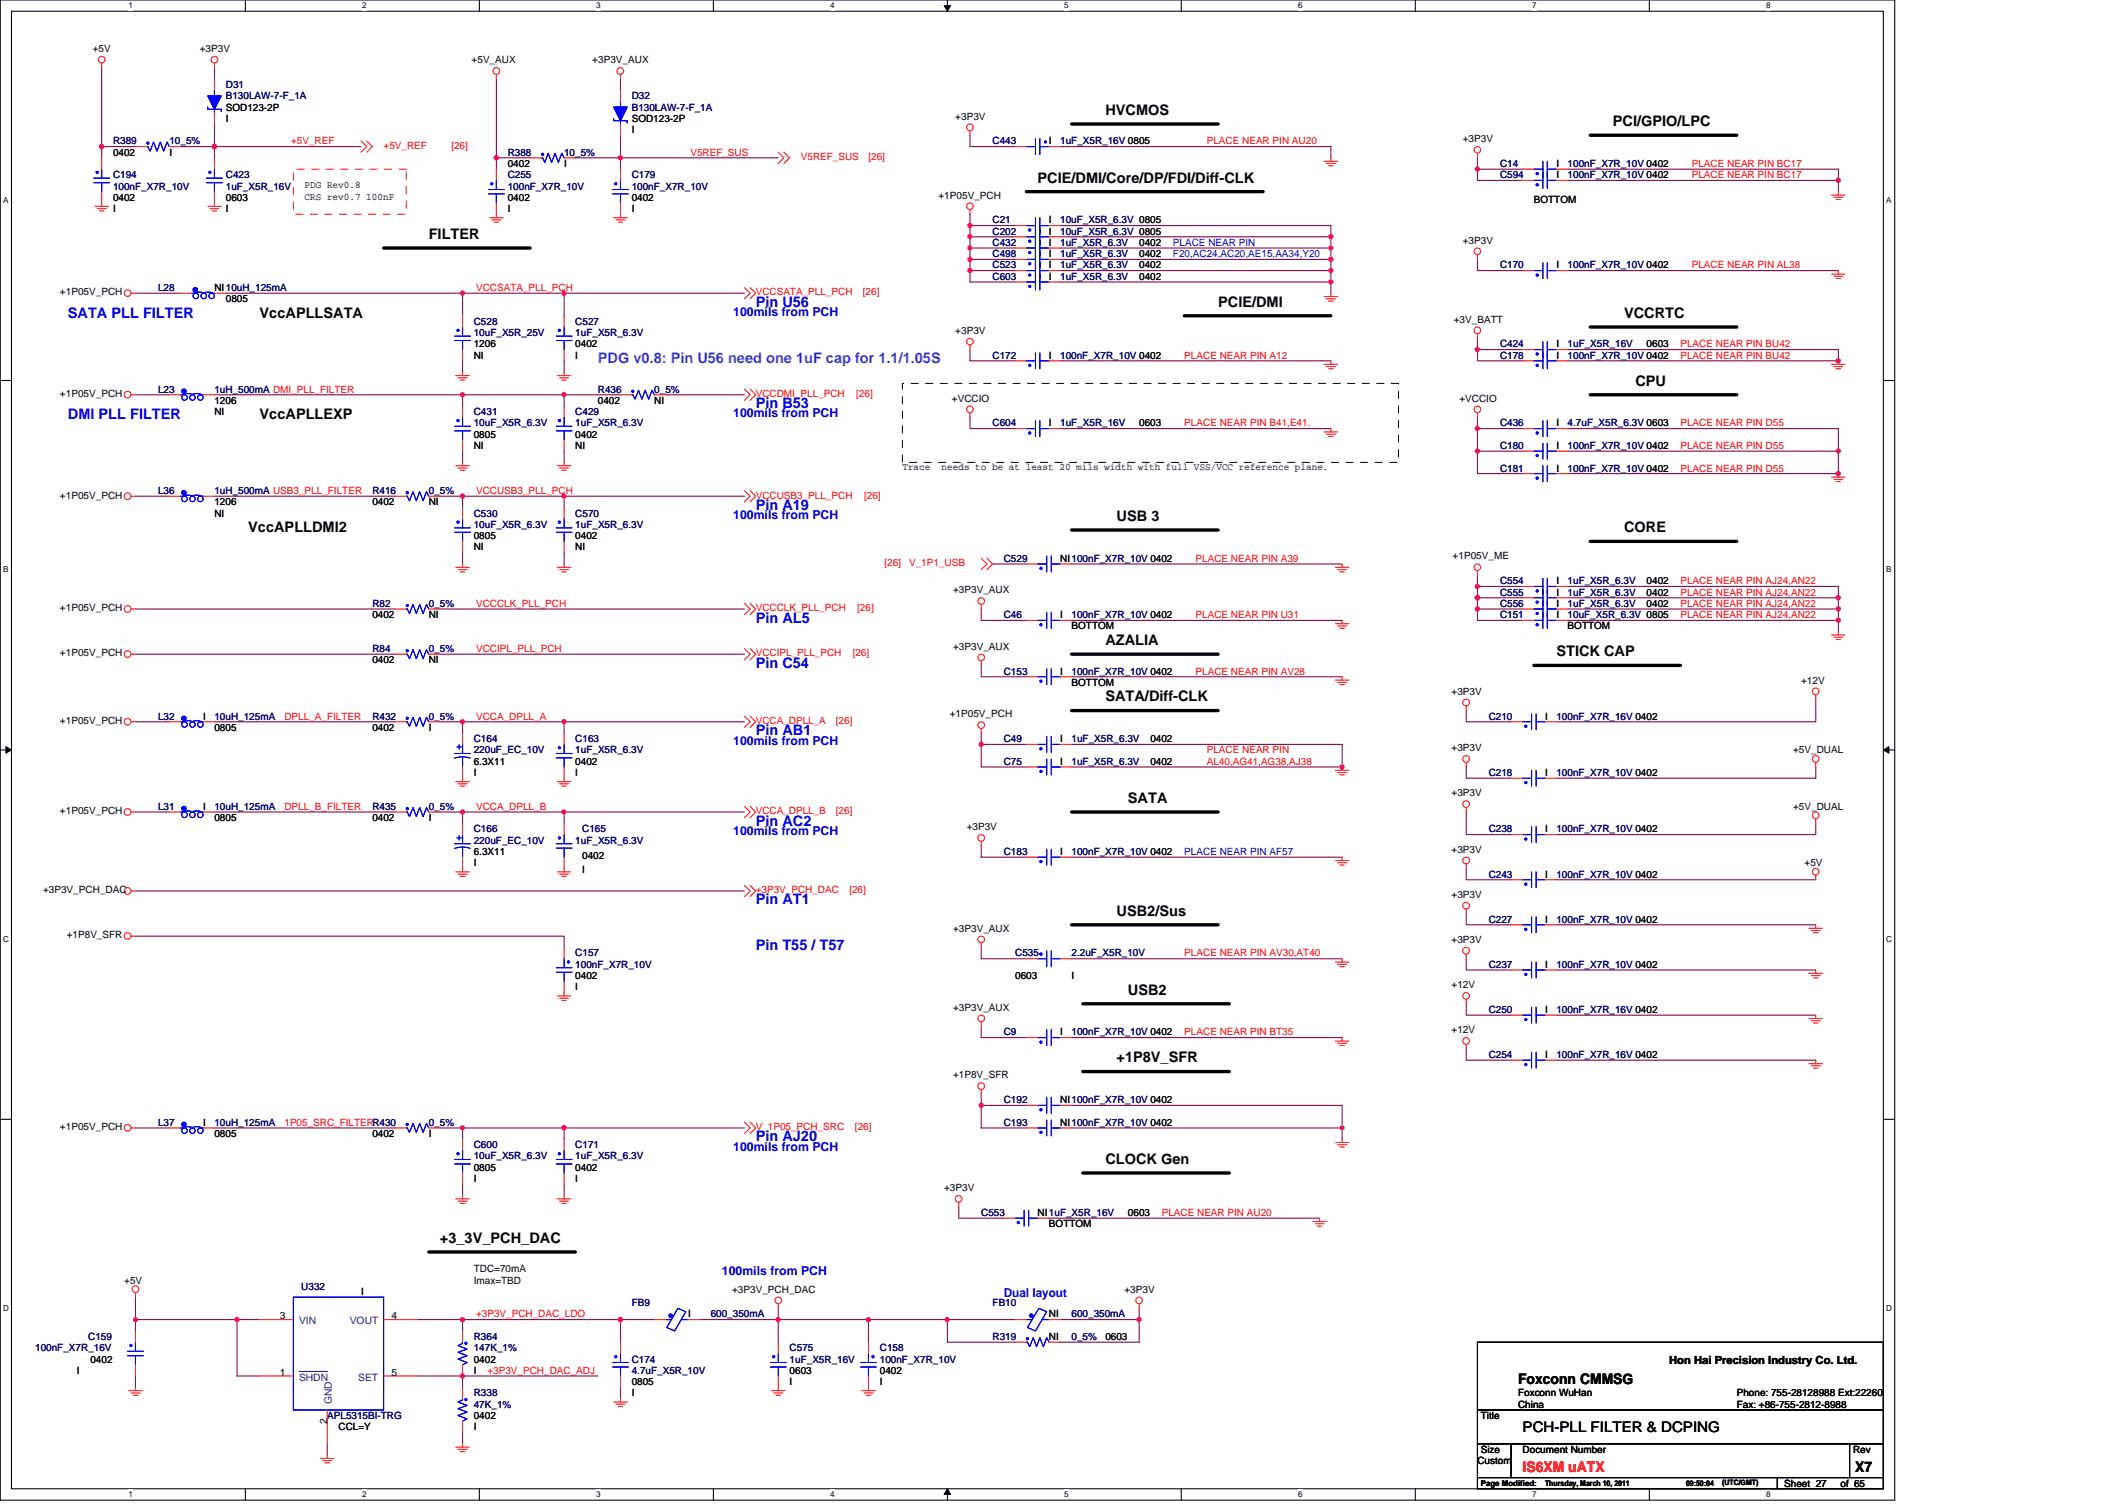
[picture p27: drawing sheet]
<svg xmlns="http://www.w3.org/2000/svg" width="297mm" height="210mm" viewBox="0 0 297 210" stroke-linecap="round" stroke-linejoin="round" font-family="sans-serif">
<defs><g id="words">
<g font-size="2">
<text x="154.4" y="16">HVCMOS</text>
<text x="225.2" y="17.6">PCI/GPIO/LPC</text>
<text x="144.9" y="25.5">PCIE/DMI/Core/DP/FDI/Diff-CLK</text>
<text x="59.9" y="33.4">FILTER</text>
<text x="36.3" y="44.4">VccAPLLSATA</text>
<text x="170.1" y="42.8">PCIE/DMI</text>
<text x="226.8" y="44.4">VCCRTC</text>
<text x="228.4" y="53.8">CPU</text>
<text x="36.3" y="58.6">VccAPLLEXP</text>
<text x="34.7" y="74.3">VccAPLLDMI2</text>
<text x="155.9" y="72.7">USB 3</text>
<text x="226.8" y="74.3">CORE</text>
<text x="154.4" y="90.1">AZALIA</text>
<text x="217.4" y="91.6">STICK CAP</text>
<text x="154.4" y="97.9">SATA/Diff-CLK</text>
<text x="157.5" y="112.1">SATA</text>
<text x="155.9" y="127.9">USB2/Sus</text>
<text x="157.5" y="138.9">USB2</text>
<text x="155.9" y="148.3">+1P8V_SFR</text>
<text x="154.4" y="162.5">CLOCK Gen</text>
<text x="61.4" y="173.5">+3_3V_PCH_DAC</text>
<text x="212" y="193.2">Foxconn CMMSG</text>
<text x="212.6" y="199.9">PCH-PLL FILTER &amp; DCPING</text>
<text x="259.1" y="205.5">X7</text>
</g>
<g font-size="2" fill="#00f">
<text x="9.5" y="44.4">SATA PLL FILTER</text>
<text x="105.5" y="42.8">Pin U56</text>
<text x="9.5" y="58.6">DMI PLL FILTER</text>
<text x="105.5" y="57">Pin B53</text>
<text x="105.5" y="71.2">Pin A19</text>
<text x="105.5" y="86.9">Pin AL5</text>
<text x="105.5" y="93.2">Pin C54</text>
<text x="105.5" y="102.7">Pin AB1</text>
<text x="105.5" y="115.3">Pin AC2</text>
<text x="105.5" y="126.3">Pin AT1</text>
<text x="105.5" y="132.6">Pin T55 / T57</text>
<text x="105.5" y="159.4">Pin AJ20</text>
</g>
<text font-size="2" fill="#8000ff" x="83.5" y="50.7">PDG v0.8: Pin U56 need one 1uF cap for 1.1/1.05S</text>
<text font-size="2" fill="#f00" x="212.6" y="205.5">IS6XM uATX</text>
<g font-size="1.7" fill="#00f">
<text x="102.4" y="44.1">100mils from PCH</text>
<text x="102.4" y="58.3">100mils from PCH</text>
<text x="102.4" y="72.5">100mils from PCH</text>
<text x="102.4" y="103.9">100mils from PCH</text>
<text x="102.4" y="116.5">100mils from PCH</text>
<text x="102.4" y="160.6">100mils from PCH</text>
<text x="100.8" y="177.9">100mils from PCH</text>
<text x="140.2" y="181.1">Dual layout</text>
</g>
<text font-size="1.6" x="233.1" y="190.4">Hon Hai Precision Industry Co. Ltd.</text>
<g font-size="1.4">
<text x="13" y="7.2">+5V</text>
<text x="27.9" y="7.2">+3P3V</text>
<text x="65.9" y="8.8">+5V_AUX</text>
<text x="82.7" y="8.8">+3P3V_AUX</text>
<text x="31.5" y="15.4">SOD123-2P</text>
<text x="31.5" y="17">I</text>
<text x="88.2" y="17">SOD123-2P</text>
<text x="133.4" y="16.7">+3P3V</text>
<text x="15.8" y="21.7">0402</text>
<text x="23.7" y="21.7">I</text>
<text x="70.9" y="23.3">0402</text>
<text x="78.8" y="23.3">I</text>
<text x="88.2" y="18.6">I</text>
<text x="146.5" y="20.2">I</text>
<text x="204.3" y="19.9">+3P3V</text>
<text x="217.4" y="23.3">I</text>
<text x="15.8" y="29.6">I</text>
<text x="15.8" y="28">0402</text>
<text x="31.5" y="28">0603</text>
<text x="31.5" y="29.6">I</text>
<text x="42.5" y="26.3">PDG Rev0.8</text>
<text x="42.5" y="27.9">CRS rev0.7 100nF</text>
<text x="70.9" y="29.6">I</text>
<text x="70.9" y="28">0402</text>
<text x="88.2" y="29.6">I</text>
<text x="88.2" y="28">0402</text>
<text x="131.1" y="27.7">+1P05V_PCH</text>
<text x="214.2" y="28.3">BOTTOM</text>
<text x="217.4" y="24.9">I</text>
<text x="146.5" y="31.2">I</text>
<text x="146.5" y="32.8">I</text>
<text x="146.5" y="34.3">I</text>
<text x="146.5" y="35.9">I</text>
<text x="159.1" y="34.3">0402</text>
<text x="159.1" y="35.9">0402</text>
<text x="204.3" y="34">+3P3V</text>
<text x="8.4" y="41.3">+1P05V_PCH</text>
<text x="29.9" y="40.6">NI10uH_125mA</text>
<text x="146.5" y="39.1">I</text>
<text x="146.5" y="37.5">I</text>
<text x="159.1" y="39.1">0402</text>
<text x="159.1" y="37.5">0402</text>
<text x="217.4" y="37.5">I</text>
<text x="31.5" y="42.2">0805</text>
<text x="133.4" y="46.6">+3P3V</text>
<text x="203" y="45">+3V_BATT</text>
<text x="66.2" y="48.5">1206</text>
<text x="66.2" y="50.1">NI</text>
<text x="80.3" y="48.5">0402</text>
<text x="80.3" y="50.1">I</text>
<text x="146.5" y="50.1">I</text>
<text x="217.4" y="48.5">I</text>
<text x="217.4" y="50.1">I</text>
<text x="230" y="48.5">0603</text>
<text x="8.4" y="55.4">+1P05V_PCH</text>
<text x="29.9" y="56.4">1206</text>
<text x="29.9" y="58">NI</text>
<text x="83.5" y="56.4">0402</text>
<text x="91.4" y="56.4">NI</text>
<text x="132.9" y="56.1">+VCCIO</text>
<text x="146.5" y="59.5">I</text>
<text x="159.1" y="59.5">0603</text>
<text x="203.8" y="56.1">+VCCIO</text>
<text x="217.4" y="59.5">I</text>
<text x="66.2" y="61.1">0805</text>
<text x="66.2" y="62.7">NI</text>
<text x="80.3" y="61.1">0402</text>
<text x="80.3" y="62.7">NI</text>
<text x="126" y="65.7">Trace</text>
<text x="131.5" y="65.7">needs to be at least 20 mils width with full VSS/VCC reference plane.</text>
<text x="217.4" y="65.8">I</text>
<text x="217.4" y="62.7">I</text>
<text x="8.4" y="69.6">+1P05V_PCH</text>
<text x="29.9" y="70.5">1206</text>
<text x="52" y="70.5">0402</text>
<text x="59.9" y="70.5">NI</text>
<text x="29.9" y="72.1">NI</text>
<text x="66.2" y="75.3">0805</text>
<text x="66.2" y="76.9">NI</text>
<text x="80.3" y="75.3">0402</text>
<text x="80.3" y="76.9">NI</text>
<text x="133.1" y="82.8">+3P3V_AUX</text>
<text x="148.1" y="78.4">NI100nF_X7R_10V 0402</text>
<text x="202.9" y="78.1">+1P05V_ME</text>
<text x="217.4" y="81.6">I</text>
<text x="217.4" y="83.1">I</text>
<text x="230" y="81.6">0402</text>
<text x="230" y="83.1">0402</text>
<text x="8.4" y="85.4">+1P05V_PCH</text>
<text x="52" y="86.3">0402</text>
<text x="59.9" y="86.3">NI</text>
<text x="148.1" y="86.3">I</text>
<text x="149.6" y="87.9">BOTTOM</text>
<text x="217.4" y="84.7">I</text>
<text x="217.4" y="86.3">I</text>
<text x="218.9" y="87.9">BOTTOM</text>
<text x="230" y="84.7">0402</text>
<text x="8.4" y="91.7">+1P05V_PCH</text>
<text x="52" y="92.6">0402</text>
<text x="59.9" y="92.6">NI</text>
<text x="133.1" y="90.7">+3P3V_AUX</text>
<text x="148.1" y="94.2">I</text>
<text x="149.6" y="95.8">BOTTOM</text>
<text x="251.5" y="95.4">+12V</text>
<text x="8.4" y="101.1">+1P05V_PCH</text>
<text x="28.4" y="100.5">I</text>
<text x="132.6" y="100.2">+1P05V_PCH</text>
<text x="202.7" y="97">+3P3V</text>
<text x="215.8" y="100.5">I</text>
<text x="29.9" y="102">0805</text>
<text x="52" y="102">0402</text>
<text x="59.9" y="102">I</text>
<text x="66.2" y="106.8">6.3X11</text>
<text x="80.3" y="106.8">0402</text>
<text x="148.1" y="106.8">I</text>
<text x="148.1" y="103.6">I</text>
<text x="160.7" y="106.8">0402</text>
<text x="160.7" y="103.6">0402</text>
<text x="202.7" y="104.9">+3P3V</text>
<text x="250.4" y="105.2">+5V_DUAL</text>
<text x="8.4" y="113.7">+1P05V_PCH</text>
<text x="28.4" y="113.1">I</text>
<text x="66.2" y="108.4">I</text>
<text x="80.3" y="108.4">I</text>
<text x="202.7" y="111.2">+3P3V</text>
<text x="215.8" y="108.4">I</text>
<text x="250.4" y="113.1">+5V_DUAL</text>
<text x="29.9" y="114.6">0805</text>
<text x="52" y="114.6">0402</text>
<text x="59.9" y="114.6">I</text>
<text x="66.2" y="119.4">6.3X11</text>
<text x="81.3" y="120">0402</text>
<text x="135" y="115.9">+3P3V</text>
<text x="148.1" y="119.4">I</text>
<text x="202.7" y="119.1">+3P3V</text>
<text x="215.8" y="116.2">I</text>
<text x="6" y="124.7">+3P3V_PCH_DAC</text>
<text x="66.2" y="120.9">I</text>
<text x="81.3" y="121.9">I</text>
<text x="202.7" y="125.3">+3P3V</text>
<text x="215.8" y="122.5">I</text>
<text x="252" y="120.9">+5V</text>
<text x="9.3" y="131">+1P8V_SFR</text>
<text x="133.1" y="130.1">+3P3V_AUX</text>
<text x="202.7" y="131.7">+3P3V</text>
<text x="215.8" y="128.8">I</text>
<text x="80.3" y="136.7">0402</text>
<text x="141.8" y="136.7">0603</text>
<text x="149.6" y="136.7">I</text>
<text x="202.7" y="138">+12V</text>
<text x="215.8" y="135.1">I</text>
<text x="80.3" y="138.3">I</text>
<text x="133.1" y="141.1">+3P3V_AUX</text>
<text x="215.8" y="141.4">I</text>
<text x="148.1" y="144.6">I</text>
<text x="202.7" y="144.3">+12V</text>
<text x="215.8" y="147.7">I</text>
<text x="133.1" y="150.6">+1P8V_SFR</text>
<text x="148.1" y="154">NI100nF_X7R_10V 0402</text>
<text x="8.4" y="157.8">+1P05V_PCH</text>
<text x="28.4" y="157.2">I</text>
<text x="29.9" y="158.8">0805</text>
<text x="52" y="158.8">0402</text>
<text x="59.9" y="158.8">I</text>
<text x="148.1" y="157.2">NI100nF_X7R_10V 0402</text>
<text x="66.2" y="163.5">0805</text>
<text x="66.2" y="165">I</text>
<text x="80.3" y="163.5">0402</text>
<text x="80.3" y="165">I</text>
<text x="131.8" y="166.3">+3P3V</text>
<text x="144.9" y="169.8">NI1uF_X5R_16V</text>
<text x="146.5" y="171.3">BOTTOM</text>
<text x="157.5" y="169.8">0603</text>
<text x="17.4" y="179.2">+5V</text>
<text x="66.2" y="177.6">TDC=70mA</text>
<text x="66.2" y="179.2">Imax=TBD</text>
<text x="39.1" y="184.2">3</text>
<text x="50.4" y="180.8">I</text>
<text x="54.7" y="184.2">4</text>
<text x="96.1" y="183.9">I</text>
<text x="102.2" y="180.5">+3P3V_PCH_DAC</text>
<text x="146.5" y="183.9">NI</text>
<text x="157" y="180.5">+3P3V</text>
<text x="10.7" y="191.8">I</text>
<text x="12.6" y="190.2">0402</text>
<text x="66.2" y="190.2">0402</text>
<text x="66.2" y="191.8">I</text>
<text x="110.3" y="191.8">0603</text>
<text x="122.9" y="191.8">0402</text>
<text x="146.5" y="187.1">NI</text>
<text x="154.4" y="187.1">0603</text>
<text x="39.1" y="192.1">1</text>
<text x="54.7" y="192.1">5</text>
<text x="88.2" y="195">I</text>
<text x="88.2" y="193.4">0805</text>
<text x="110.3" y="193.4">I</text>
<text x="122.9" y="193.4">I</text>
<text x="212" y="195">Foxconn WuHan</text>
<text x="212" y="196.5">China</text>
<text x="242.5" y="195">Phone: 755-28128988 Ext:22260</text>
<text x="242.5" y="196.5">Fax: +86-755-2812-8988</text>
<text x="45.7" y="198.8" transform="rotate(-90 45.7 198.8)">2</text>
<text x="47.3" y="199.7">CCL=Y</text>
<text x="66.2" y="198.1">0402</text>
<text x="66.2" y="199.7">I</text>
<text x="206.8" y="198.1">Title</text>
<text x="206.8" y="202.8">Size</text>
<text x="212.6" y="202.8">Document Number</text>
<text x="258.8" y="202.8">Rev</text>
<text x="206.3" y="204.4">Custom</text>
<text x="249.2" y="207.6">Sheet 27</text>
<text x="257" y="207.6">of 65</text>
</g>
<g font-size="1.4" fill="#000080">
<text x="31.5" y="12.3">D31</text>
<text x="31.5" y="13.9">B130LAW-7-F_1A</text>
<text x="88.2" y="13.9">D32</text>
<text x="88.2" y="15.4">B130LAW-7-F_1A</text>
<text x="15.8" y="20.2">R389</text>
<text x="23.7" y="20.2">10_5%</text>
<text x="70.9" y="21.7">R388</text>
<text x="78.8" y="21.7">10_5%</text>
<text x="138.6" y="20.2">C443</text>
<text x="148.1" y="20.2">1uF_X5R_16V 0805</text>
<text x="209.5" y="23.3">C14</text>
<text x="218.9" y="23.3">100nF_X7R_10V 0402</text>
<text x="15.8" y="24.9">C194</text>
<text x="15.8" y="26.5">100nF_X7R_10V</text>
<text x="31.5" y="24.9">C423</text>
<text x="31.5" y="26.5">1uF_X5R_16V</text>
<text x="70.9" y="24.9">C255</text>
<text x="70.9" y="26.5">100nF_X7R_10V</text>
<text x="88.2" y="24.9">C179</text>
<text x="88.2" y="26.5">100nF_X7R_10V</text>
<text x="209.5" y="24.9">C594</text>
<text x="218.9" y="24.9">100nF_X7R_10V 0402</text>
<text x="138.6" y="31.2">C21</text>
<text x="138.6" y="32.8">C202</text>
<text x="138.6" y="34.3">C432</text>
<text x="138.6" y="35.9">C498</text>
<text x="148.1" y="32.8">10uF_X5R_6.3V 0805</text>
<text x="148.1" y="34.3">1uF_X5R_6.3V</text>
<text x="148.1" y="35.9">1uF_X5R_6.3V</text>
<text x="148.1" y="31.2">10uF_X5R_6.3V 0805</text>
<text x="22.1" y="40.6">L28</text>
<text x="138.6" y="39.1">C603</text>
<text x="138.6" y="37.5">C523</text>
<text x="148.1" y="39.1">1uF_X5R_6.3V</text>
<text x="148.1" y="37.5">1uF_X5R_6.3V</text>
<text x="209.5" y="37.5">C170</text>
<text x="218.9" y="37.5">100nF_X7R_10V 0402</text>
<text x="66.2" y="45.4">C528</text>
<text x="66.2" y="46.9">10uF_X5R_25V</text>
<text x="80.3" y="45.4">C527</text>
<text x="80.3" y="46.9">1uF_X5R_6.3V</text>
<text x="138.6" y="50.1">C172</text>
<text x="148.1" y="50.1">100nF_X7R_10V 0402</text>
<text x="209.5" y="48.5">C424</text>
<text x="209.5" y="50.1">C178</text>
<text x="218.9" y="48.5">1uF_X5R_16V</text>
<text x="218.9" y="50.1">100nF_X7R_10V 0402</text>
<text x="22.1" y="54.8">L23</text>
<text x="29.9" y="54.8">1uH_500mA DMI_PLL_FILTER</text>
<text x="66.2" y="58">C431</text>
<text x="66.2" y="59.5">10uF_X5R_6.3V</text>
<text x="80.3" y="58">C429</text>
<text x="80.3" y="59.5">1uF_X5R_6.3V</text>
<text x="83.5" y="54.8">R436</text>
<text x="91.4" y="54.8">0_5%</text>
<text x="138.6" y="59.5">C604</text>
<text x="148.1" y="59.5">1uF_X5R_16V</text>
<text x="209.5" y="59.5">C436</text>
<text x="218.9" y="59.5">4.7uF_X5R_6.3V 0603</text>
<text x="209.5" y="65.8">C181</text>
<text x="209.5" y="62.7">C180</text>
<text x="218.9" y="65.8">100nF_X7R_10V 0402</text>
<text x="218.9" y="62.7">100nF_X7R_10V 0402</text>
<text x="22.1" y="69">L36</text>
<text x="29.9" y="69">1uH_500mA USB3_PLL_FILTER</text>
<text x="52" y="69">R416</text>
<text x="59.9" y="69">0_5%</text>
<text x="66.2" y="72.1">C530</text>
<text x="66.2" y="73.7">10uF_X5R_6.3V</text>
<text x="80.3" y="72.1">C570</text>
<text x="80.3" y="73.7">1uF_X5R_6.3V</text>
<text x="140.2" y="78.4">C529</text>
<text x="209.5" y="81.6">C554</text>
<text x="209.5" y="83.1">C555</text>
<text x="218.9" y="81.6">1uF_X5R_6.3V</text>
<text x="218.9" y="83.1">1uF_X5R_6.3V</text>
<text x="52" y="84.7">R82</text>
<text x="59.9" y="84.7">0_5%</text>
<text x="140.2" y="86.3">C46</text>
<text x="149.6" y="86.3">100nF_X7R_10V 0402</text>
<text x="209.5" y="84.7">C556</text>
<text x="209.5" y="86.3">C151</text>
<text x="218.9" y="84.7">1uF_X5R_6.3V</text>
<text x="218.9" y="86.3">10uF_X5R_6.3V 0805</text>
<text x="52" y="91">R84</text>
<text x="59.9" y="91">0_5%</text>
<text x="140.2" y="94.2">C153</text>
<text x="149.6" y="94.2">100nF_X7R_10V 0402</text>
<text x="22.1" y="100.5">L32</text>
<text x="29.9" y="100.5">10uH_125mA</text>
<text x="52" y="100.5">R432</text>
<text x="59.9" y="100.5">0_5%</text>
<text x="207.9" y="100.5">C210</text>
<text x="217.4" y="100.5">100nF_X7R_16V 0402</text>
<text x="66.2" y="103.6">C164</text>
<text x="66.2" y="105.2">220uF_EC_10V</text>
<text x="80.3" y="103.6">C163</text>
<text x="80.3" y="105.2">1uF_X5R_6.3V</text>
<text x="140.2" y="106.8">C75</text>
<text x="140.2" y="103.6">C49</text>
<text x="149.6" y="106.8">1uF_X5R_6.3V</text>
<text x="149.6" y="103.6">1uF_X5R_6.3V</text>
<text x="22.1" y="113.1">L31</text>
<text x="29.9" y="113.1">10uH_125mA</text>
<text x="52" y="113.1">R435</text>
<text x="59.9" y="113.1">0_5%</text>
<text x="207.9" y="108.4">C218</text>
<text x="217.4" y="108.4">100nF_X7R_10V 0402</text>
<text x="66.2" y="116.2">C166</text>
<text x="66.2" y="117.8">220uF_EC_10V</text>
<text x="80.3" y="117.8">1uF_X5R_6.3V</text>
<text x="81.3" y="116.2">C165</text>
<text x="140.2" y="119.4">C183</text>
<text x="149.6" y="119.4">100nF_X7R_10V 0402</text>
<text x="207.9" y="116.2">C238</text>
<text x="217.4" y="116.2">100nF_X7R_10V 0402</text>
<text x="207.9" y="122.5">C243</text>
<text x="217.4" y="122.5">100nF_X7R_10V 0402</text>
<text x="207.9" y="128.8">C227</text>
<text x="217.4" y="128.8">100nF_X7R_10V 0402</text>
<text x="80.3" y="133.5">C157</text>
<text x="80.3" y="135.1">100nF_X7R_10V</text>
<text x="141.8" y="133.5">C535</text>
<text x="149.6" y="133.5">2.2uF_X5R_10V</text>
<text x="207.9" y="135.1">C237</text>
<text x="217.4" y="135.1">100nF_X7R_10V 0402</text>
<text x="207.9" y="141.4">C250</text>
<text x="217.4" y="141.4">100nF_X7R_16V 0402</text>
<text x="140.2" y="144.6">C9</text>
<text x="149.6" y="144.6">100nF_X7R_10V 0402</text>
<text x="207.9" y="147.7">C254</text>
<text x="217.4" y="147.7">100nF_X7R_16V 0402</text>
<text x="140.2" y="154">C192</text>
<text x="22.1" y="157.2">L37</text>
<text x="29.9" y="157.2">10uH_125mA</text>
<text x="59.9" y="157.2">0_5%</text>
<text x="66.2" y="160.3">C600</text>
<text x="66.2" y="161.9">10uF_X5R_6.3V</text>
<text x="80.3" y="160.3">C171</text>
<text x="80.3" y="161.9">1uF_X5R_6.3V</text>
<text x="140.2" y="157.2">C193</text>
<text x="137" y="169.8">C553</text>
<text x="42.1" y="180.1">U332</text>
<text x="88.2" y="182.4">FB9</text>
<text x="99.2" y="183.9">600_350mA</text>
<text x="138.6" y="182.4">FB10</text>
<text x="149.6" y="183.9">600_350mA</text>
<text x="4.9" y="188.7">100nF_X7R_16V</text>
<text x="12.3" y="187.1">C159</text>
<text x="66.2" y="187.1">R364</text>
<text x="66.2" y="188.7">147K_1%</text>
<text x="88.2" y="190.2">C174</text>
<text x="88.2" y="191.8">4.7uF_X5R_10V</text>
<text x="110.3" y="188.7">C575</text>
<text x="110.3" y="190.2">1uF_X5R_16V</text>
<text x="122.9" y="188.7">C158</text>
<text x="122.9" y="190.2">100nF_X7R_10V</text>
<text x="138.6" y="187.1">R319</text>
<text x="149.6" y="187.1">0_5%</text>
<text x="66.2" y="195">R338</text>
<text x="66.2" y="196.5">47K_1%</text>
<text x="45.7" y="198.1">APL5315BI-TRG</text>
</g>
<g font-size="1.4" fill="#f00">
<text x="40.7" y="20.2">+5V_REF</text>
<text x="53.6" y="20.8">+5V_REF</text>
<text x="63" y="20.8">[26]</text>
<text x="96.4" y="21.7">V5REF_SUS</text>
<text x="111.8" y="22.4">V5REF_SUS</text>
<text x="121.3" y="22.4">[26]</text>
<text x="168.5" y="20.2">PLACE NEAR PIN AU20</text>
<text x="236.3" y="23.3">PLACE NEAR PIN BC17</text>
<text x="236.3" y="24.9">PLACE NEAR PIN BC17</text>
<text x="66.5" y="40.6">VCCSATA_PLL_PCH</text>
<text x="105.5" y="41.3">VCCSATA_PLL_PCH</text>
<text x="120.5" y="41.3">[26]</text>
<text x="236.3" y="37.5">PLACE NEAR PIN AL38</text>
<text x="165.4" y="50.1">PLACE NEAR PIN A12</text>
<text x="234.7" y="48.5">PLACE NEAR PIN BU42</text>
<text x="234.7" y="50.1">PLACE NEAR PIN BU42</text>
<text x="105.5" y="55.4">VCCDMI_PLL_PCH</text>
<text x="119.6" y="55.4">[26]</text>
<text x="165.4" y="59.5">PLACE NEAR PIN B41,E41.</text>
<text x="234.7" y="59.5">PLACE NEAR PIN D55</text>
<text x="234.7" y="62.7">PLACE NEAR PIN D55</text>
<text x="234.7" y="65.8">PLACE NEAR PIN D55</text>
<text x="66.5" y="69">VCCUSB3_PLL_PCH</text>
<text x="105.5" y="69.6">VCCUSB3_PLL_PCH</text>
<text x="120.7" y="69.6">[26]</text>
<text x="123.5" y="79.1">[26]</text>
<text x="127" y="79.1">V_1P1_USB</text>
<text x="167" y="78.4">PLACE NEAR PIN A39</text>
<text x="234.7" y="81.6">PLACE NEAR PIN AJ24,AN22</text>
<text x="234.7" y="83.1">PLACE NEAR PIN AJ24,AN22</text>
<text x="66.5" y="84.7">VCCCLK_PLL_PCH</text>
<text x="105.5" y="85.4">VCCCLK_PLL_PCH</text>
<text x="119.7" y="85.4">[26]</text>
<text x="167" y="86.3">PLACE NEAR PIN U31</text>
<text x="234.7" y="84.7">PLACE NEAR PIN AJ24,AN22</text>
<text x="234.7" y="86.3">PLACE NEAR PIN AJ24,AN22</text>
<text x="66.5" y="91">VCCIPL_PLL_PCH</text>
<text x="105.5" y="91.7">VCCIPL_PLL_PCH</text>
<text x="119.1" y="91.7">[26]</text>
<text x="167" y="94.2">PLACE NEAR PIN AV28</text>
<text x="39.7" y="100.5">DPLL_A_FILTER</text>
<text x="66.5" y="100.5">VCCA_DPLL_A</text>
<text x="105.5" y="101.1">VCCA_DPLL_A</text>
<text x="116.7" y="101.1">[26]</text>
<text x="168.5" y="105.2">PLACE NEAR PIN</text>
<text x="168.5" y="106.8">AL40,AG41,AG38,AJ38</text>
<text x="39.7" y="113.1">DPLL_B_FILTER</text>
<text x="66.5" y="113.1">VCCA_DPLL_B</text>
<text x="105.5" y="113.7">VCCA_DPLL_B</text>
<text x="116.7" y="113.7">[26]</text>
<text x="105.5" y="124.7">+3P3V_PCH_DAC</text>
<text x="118.6" y="124.7">[26]</text>
<text x="165.4" y="133.5">PLACE NEAR PIN AV30,AT40</text>
<text x="165.4" y="144.6">PLACE NEAR PIN BT35</text>
<text x="39.7" y="157.2">1P05_SRC_FILTERR430</text>
<text x="105.5" y="157.8">V_1P05_PCH_SRC</text>
<text x="119.4" y="157.8">[26]</text>
<text x="162.2" y="169.8">PLACE NEAR PIN AU20</text>
<text x="66.5" y="183.9">+3P3V_PCH_DAC_LDO</text>
<text x="68.1" y="191.8">+3P3V_PCH_DAC_ADJ</text>
</g>
<g font-size="1.4" fill="#00f">
<text x="163.8" y="34.3">PLACE NEAR PIN</text>
<text x="163.8" y="35.9">F20,AC24,AC20,AE15,AA34,Y20</text>
<text x="63.8" y="103.9" transform="rotate(90 63.8 103.9)">+</text>
<text x="63.8" y="116.5" transform="rotate(90 63.8 116.5)">+</text>
<text x="165.4" y="119.4">PLACE NEAR PIN AF57</text>
</g>
<g font-size="1.4" fill="#004080">
<text x="41.8" y="184.9">VIN</text>
<text x="48.8" y="184.9">VOUT</text>
<text x="41.8" y="192.7">SHDN</text>
<text x="46.4" y="196.1" transform="rotate(-90 46.4 196.1)">GND</text>
<text x="50" y="192.7">SET</text>
</g>
<g font-size="1.1">
<text x="17.9" y="1.2">1</text>
<text x="50.6" y="1.2">2</text>
<text x="83.3" y="1.2">3</text>
<text x="115.9" y="1.2">4</text>
<text x="148.6" y="1.2">5</text>
<text x="181.3" y="1.2">6</text>
<text x="214" y="1.2">7</text>
<text x="246.7" y="1.2">8</text>
<text x=".4" y="28.4">A</text>
<text x="263.4" y="28.4">A</text>
<text x=".4" y="79.9">B</text>
<text x="263.4" y="79.9">B</text>
<text x=".4" y="131.5">C</text>
<text x="263.4" y="131.5">C</text>
<text x=".4" y="183.1">D</text>
<text x="263.4" y="183.1">D</text>
<text x="17.9" y="209">1</text>
<text x="50.6" y="209">2</text>
<text x="83.3" y="209">3</text>
<text x="115.9" y="209">4</text>
<text x="148.6" y="209">5</text>
<text x="181.3" y="209">6</text>
<text x="206.8" y="207.5">Page Modified:</text>
<text x="214" y="209">7</text>
<text x="215.8" y="207.5">Thursday, March 10, 2011</text>
<text x="235.5" y="207.5">09:50:04</text>
<text x="246.7" y="209">8</text>
</g>
<text font-size="1" x="240.5" y="207.4">(UTC/GMT)</text>
</g></defs>
<path d="M0 0h264.6v209.4h-264.6zM1.6 1.6h261.4v206.3h-261.4z" fill="none" stroke="#000" stroke-width=".15"/>
<g fill="#fff">
<path d="M17.9 .1h.6v1.3h-.6z"/>
<path d="M17.9 208h.6v1.3h-.6z"/>
</g>
<path d="M34.3 0v1.6M34.3 207.9v1.5" fill="none" stroke="#000" stroke-width=".15"/>
<g fill="#fff">
<path d="M50.6 .1h.6v1.3h-.6z"/>
<path d="M50.6 208h.6v1.3h-.6z"/>
</g>
<path d="M66.9 0v1.6M66.9 207.9v1.5" fill="none" stroke="#000" stroke-width=".15"/>
<g fill="#fff">
<path d="M83.3 .1h.6v1.3h-.6z"/>
<path d="M83.3 208h.6v1.3h-.6z"/>
</g>
<path d="M99.6 0v1.6M99.6 207.9v1.5" fill="none" stroke="#000" stroke-width=".15"/>
<g fill="#fff">
<path d="M115.9 .1h.7v1.3h-.7z"/>
<path d="M115.9 208h.7v1.3h-.7z"/>
</g>
<path d="M132.3 0v1.6M132.3 207.9v1.5" fill="none" stroke="#000" stroke-width=".15"/>
<path d="M131.8 .8h1l-.5 .8zM132.3 207.9l.5 .7h-1z" fill="#000" stroke="#000" stroke-width=".14"/>
<g fill="#fff">
<path d="M148.6 .1h.6v1.3h-.6z"/>
<path d="M148.6 208h.6v1.3h-.6z"/>
</g>
<path d="M165 0v1.6M165 207.9v1.5" fill="none" stroke="#000" stroke-width=".15"/>
<g fill="#fff">
<path d="M181.3 .1h.6v1.3h-.6z"/>
<path d="M181.3 208h.6v1.3h-.6z"/>
</g>
<path d="M197.7 0v1.6M197.7 207.9v1.5" fill="none" stroke="#000" stroke-width=".15"/>
<g fill="#fff">
<path d="M214 .1h.6v1.3h-.6z"/>
<path d="M214 208h.6v1.3h-.6z"/>
</g>
<path d="M230.3 0v1.6M230.3 207.9v1.5" fill="none" stroke="#000" stroke-width=".15"/>
<g fill="#fff">
<path d="M246.7 .1h.6v1.3h-.6z"/>
<path d="M246.7 208h.6v1.3h-.6z"/>
<path d="M.4 27.3h.8v1.3h-.8z"/>
<path d="M263.4 27.3h.8v1.3h-.8z"/>
<path d="M.4 78.9h.8v1.3h-.8z"/>
<path d="M263.4 78.9h.8v1.3h-.8z"/>
</g>
<path d="M0 53.1h1.6M263 53.1h1.6" fill="none" stroke="#000" stroke-width=".15"/>
<g fill="#fff">
<path d="M.4 130.5h.8v1.3h-.8z"/>
<path d="M263.4 130.5h.8v1.3h-.8z"/>
</g>
<path d="M0 104.7h1.6M263 104.7h1.6" fill="none" stroke="#000" stroke-width=".15"/>
<path d="M.8 104.2l.8 .5-.8 .5zM263 104.7l.8-.5v1z" fill="#000" stroke="#000" stroke-width=".14"/>
<g fill="#fff">
<path d="M.4 182.1h.8v1.2h-.8z"/>
<path d="M263.4 182.1h.8v1.2h-.8z"/>
</g>
<path d="M145.7 36.2h.1M0 156.3h1.6M263 156.3h1.6M206.3 187.4h56.7v9.4h-56.7zM206.3 196.8h56.7v4.8h-56.7zM206.3 201.6h4.7v4.7h-4.7zM206.3 206.3h41.9v1.6h-41.9zM211 201.6h47.3v4.7h-47.3zM248.2 206.3h14.8v1.6h-14.8zM258.3 201.6h4.7v4.7h-4.7z" fill="none" stroke="#000" stroke-width=".15"/>
<g fill="none" stroke="#800040" stroke-width=".15">
<path d="M14.2 9.4v11.1M29.9 9.4v1.6M29.9 17.3v3.2M69.3 11v11h4.7M86.7 18.9v3.1M86.7 11v1.6M135.5 18.9v1.6h6.3M14.2 20.5v1.5M14.2 20.5h4.7M25.2 20.5h4.7M29.9 20.5v1.5M29.9 20.5h20.5"/>
<path d="M69.3 22v1.6M80.3 22h6.4M86.7 22v1.6M86.7 22h22M135.5 33.1h6.3M135.5 31.5v1.6M135.5 29.9v1.6M135.5 33.1v1.5M135.5 31.5h6.3M135.5 36.2h6.3M135.5 37.8h6.3M135.5 34.6v1.6"/>
<path d="M135.5 36.2v1.6M135.5 37.8v1.6h6.3M135.5 34.6h6.3M148.1 20.5h37.8v1.5M148.1 34.6h37.8M148.1 31.5h37.8v1.6M148.1 33.1h37.8M148.1 36.2h37.8M148.1 37.8h37.8M148.1 39.4h37.8M185.9 33.1v1.5M185.9 34.6v1.6"/>
<path d="M185.9 36.2v1.6M185.9 37.8v1.6M185.9 39.4v1.5M206.3 36.2v1.6h6.3M206.3 23.6v1.6h6.3M206.3 22v1.6M206.3 23.6h6.3M218.9 23.6h37.8v1.6M218.9 37.8h37.8M218.9 25.2h37.8M256.7 25.2v1.6M18.9 40.9h6.3"/>
<path d="M18.9 55.1h4.8M29.9 55.1h34.7M31.5 40.9h33.1M64.6 50.4v1.6M64.6 55.1v1.6M64.6 40.9h14.2M64.6 55.1h14.2M64.6 40.9v3.2M78.8 55.1v1.6M78.8 40.9h25.2M78.8 55.1h7.9M78.8 50.4v1.6"/>
<path d="M78.8 40.9v3.2M92.9 55.1h11.1M135.5 58.3v1.5h6.3M135.5 48.8v1.6h6.3M148.1 50.4h37.8M148.1 59.8h37.8M206.3 58.3v1.5M206.3 47.2v1.6M206.3 48.8h6.3M206.3 48.8v1.6h6.3M206.3 59.8h6.3M206.3 59.8v3.2"/>
<path d="M218.9 59.8h37.8v3.2M218.9 48.8h37.8v1.6h-37.8M18.9 69.3h4.8M29.9 69.3h25.3M61.4 69.3h3.2M64.6 69.3h14.2M64.6 69.3v1.6M64.6 77.2v1.5M64.6 63v1.6M78.8 69.3v1.6M78.8 77.2v1.5M78.8 63v1.6"/>
<path d="M78.8 69.3h25.2M138.6 78.7h4.7M149.6 78.7h37.8M206.3 63h6.3M206.3 63v3.1h6.3M218.9 63h37.8M256.7 63v3.1h-37.8M18.9 85h36.3M18.9 91.3h36.3M61.4 85h42.6M61.4 91.3h42.6M137 92.9v1.6h6.3"/>
<path d="M137 85v1.6h6.3M149.6 86.6h37.8M149.6 94.5h37.8M204.8 99.2v1.6h6.2M206.3 80.3v1.6M206.3 85v1.6h6.3M206.3 83.5v1.5M206.3 81.9h6.3M206.3 85h6.3M206.3 81.9v1.6M206.3 83.5h6.3M218.9 85h37.8"/>
<path d="M218.9 81.9h37.8v1.6M218.9 83.5h37.8M218.9 86.6h37.8M253.6 97.6v3.2h-36.2M256.7 86.6v1.6M256.7 85v1.6M256.7 83.5v1.5M18.9 100.8h4.8M18.9 113.4h4.8M29.9 113.4h25.3M29.9 100.8h25.3M61.4 100.8h3.2"/>
<path d="M61.4 113.4h3.2v1.6M64.6 100.8v1.6M64.6 100.8h14.2v1.6M64.6 113.4h14.2M78.8 100.8h25.2M78.8 113.4h25.2M78.8 113.4v1.6M137 118.1v1.6h6.3M137 102.4v1.5M137 103.9h6.3M137 103.9v3.2h6.3M149.6 119.7h37.8"/>
<path d="M149.6 103.9h37.8v3.2h-37.8M204.8 107.1v1.5h6.2M204.8 113.4v3.1h6.2M253.6 107.1v1.5h-36.2M253.6 115v1.5h-36.2M18.9 124.4h85.1M18.9 130.7h59.9v1.6M137 132.3v1.6h6.3M149.6 133.9h37.8M204.8 127.6v1.5h6.2M204.8 133.9v1.5h6.2M204.8 121.2v1.6h6.2"/>
<path d="M217.4 129.1h36.2M217.4 135.4h36.2M217.4 122.8h36.2M18.9 157.5h4.8M29.9 157.5h25.3M61.4 157.5h3.2M64.6 157.5v1.5M64.6 157.5h14.2M78.8 157.5v1.5M78.8 157.5h25.2M137 152.7v1.6h6.3M137 154.3v3.2h6.3"/>
<path d="M137 143.3v1.6h6.3M149.6 154.3h37.8v3.2M149.6 157.5h37.8v1.5M149.6 144.9h37.8M204.8 146.5v1.5h6.2M204.8 140.1v1.6h6.2M217.4 141.7h36.2M217.4 148h36.2M64.6 165.4v1.5M78.8 165.4v1.5M133.9 168.5v1.6h6.3M146.5 170.1h37.8"/>
<path d="M18.9 192.1v1.6M18.9 184.2h14.2M18.9 181.1v3.1M18.9 184.2v1.6M33.1 184.2v7.9h3.2M33.1 184.2h3.2M58.3 192.1h6.3M58.3 184.2h6.3M64.6 184.2h22.1M64.6 200v1.6M64.6 192.1v1.6M64.6 184.2v1.6"/>
<path d="M64.6 192.1h18.9M86.7 184.2h4.7M86.7 184.2v3.2M86.7 193.7v1.6M97.7 184.2h11M108.7 184.2h12.6M108.7 184.2v3.2M108.7 182.7v1.5M121.3 184.2v3.2M121.3 184.2h11M132.3 184.2v3.2h9.5M132.3 184.2h9.5"/>
<path d="M148.1 184.2h11M159.1 184.2v3.2h-11M159.1 182.7v1.5M45.7 201.6v1.5"/>
</g>
<g fill="#f0f" stroke="#f0f" stroke-width=".15">
<circle cx="86.6" cy="184.2" r=".3"/>
<circle cx="64.6" cy="184.2" r=".3"/>
<circle cx="108.7" cy="184.2" r=".3"/>
<circle cx="18.9" cy="184.2" r=".3"/>
<circle cx="159.1" cy="184.2" r=".3"/>
<circle cx="29.9" cy="20.5" r=".31"/>
<circle cx="69.3" cy="22" r=".31"/>
<circle cx="86.6" cy="22" r=".3"/>
<circle cx="78.8" cy="40.9" r=".3"/>
<circle cx="64.6" cy="40.9" r=".31"/>
<circle cx="78.8" cy="55.1" r=".3"/>
<circle cx="78.8" cy="69.3" r=".3"/>
<circle cx="64.6" cy="69.3" r=".31"/>
<circle cx="64.6" cy="100.8" r=".31"/>
<circle cx="78.8" cy="100.8" r=".3"/>
<circle cx="78.8" cy="113.4" r=".3"/>
<circle cx="64.6" cy="113.4" r=".3"/>
<circle cx="256.7" cy="83.4" r=".31"/>
<circle cx="256.7" cy="63" r=".3"/>
<circle cx="206.3" cy="48.8" r=".31"/>
<circle cx="206.3" cy="81.9" r=".3"/>
<circle cx="256.7" cy="85" r=".31"/>
<circle cx="256.7" cy="50.4" r=".3"/>
<circle cx="135.5" cy="33" r=".31"/>
<circle cx="185.8" cy="33" r=".31"/>
<circle cx="135.5" cy="31.5" r=".3"/>
<circle cx="256.7" cy="86.6" r=".3"/>
<circle cx="185.9" cy="34.6" r=".3"/>
<circle cx="206.3" cy="83.4" r=".31"/>
<circle cx="206.3" cy="85" r=".31"/>
<circle cx="206.3" cy="63" r=".3"/>
<circle cx="206.3" cy="23.6" r=".3"/>
<circle cx="206.3" cy="59.8" r=".31"/>
<circle cx="256.7" cy="66.1" r=".3"/>
<circle cx="64.6" cy="55.1" r=".3"/>
<circle cx="132.3" cy="184.2" r=".3"/>
<circle cx="78.8" cy="157.5" r=".3"/>
<circle cx="64.6" cy="157.5" r=".3"/>
<circle cx="185.8" cy="36.2" r=".31"/>
<circle cx="135.5" cy="36.2" r=".31"/>
<circle cx="185.8" cy="37.8" r=".31"/>
<circle cx="135.5" cy="37.8" r=".31"/>
<circle cx="185.9" cy="39.3" r=".3"/>
<circle cx="135.5" cy="34.6" r=".3"/>
<circle cx="137" cy="103.9" r=".3"/>
<circle cx="187.4" cy="107.1" r=".31"/>
<circle cx="256.7" cy="25.2" r=".31"/>
<circle cx="121.3" cy="184.2" r=".3"/>
<circle cx="137" cy="154.3" r=".3"/>
<circle cx="187.4" cy="157.5" r=".3"/>
<circle cx="64.6" cy="192.1" r=".3"/>
<circle cx="33.1" cy="184.2" r=".3"/>
<circle cx="14.2" cy="20.5" r=".31"/>
</g>
<g fill="none" stroke="#f00" stroke-width=".15">
<path d="M14.2 8.8v.6M29.9 11v1.6M29.9 15.7v1.6M29.9 8.8v.6M50.4 19.7l.8 .8-.8 .8M51.2 19.7l.8 .8-.8 .8M69.3 10.4v.6M86.7 10.4v.6M86.7 12.6v1.6M86.7 17.3v1.6M135.5 18.3v.6M13.3 28.8h1.9"/>
<path d="M13.6 29.1h1.2M13.9 29.4h.6M14.2 26.8v2M14.2 22v1.6M18.9 20.5h1.6M23.7 20.5h1.5M29 28.8h1.9M29.3 29.1h1.3M29.6 29.4h.7M29.9 26.8v2M29.9 22v1.6M68.4 30.4h1.9"/>
<path d="M68.7 30.7h1.3M69 31h.6M69.3 28.3v2.1M69.3 23.6v1.6M74 22h1.6M78.8 22h1.5M85.7 30.4h1.9M86 30.7h1.3M86.3 31h.6M86.7 28.3v2.1M86.7 23.6v1.6M108.7 21.3l.8 .7-.8 .8"/>
<path d="M109.5 21.3l.8 .7-.8 .8M135.5 29.3v.6M141.8 37.8h1.5M141.8 31.5h1.5M141.8 33.1h1.5M141.8 39.4h1.5M141.8 34.6h1.5M141.8 36.2h1.5M141.8 20.5h1.5M146.5 37.8h1.6M146.5 31.5h1.6M146.5 33.1h1.6"/>
<path d="M146.5 39.4h1.6M146.5 34.6h1.6M146.5 36.2h1.6M146.5 20.5h1.6M184.9 22.5h1.9M185.2 22.8h1.3M185.5 23.1h.7M185.9 22v.5M206.3 21.4v.6M206.3 35.6v.6M212.6 37.8h1.6M212.6 23.6h1.6"/>
<path d="M212.6 25.2h1.6M217.4 37.8h1.5M217.4 23.6h1.5M217.4 25.2h1.5M255.8 38.3h1.9M255.8 27.2h1.9M256.1 38.6h1.3M256.1 27.6h1.3M256.4 38.9h.6M256.4 27.9h.6M256.7 37.8v.5M256.7 26.8v.4"/>
<path d="M18.3 40.9h.6M18.3 55.1h.6M23.7 55.1h1.5M25.2 40.9h1.6M28.4 55.1h1.5M29.9 40.9h1.6M63.6 52.4h1.9M64 52.7h1.2M64.3 53.1h.6M64.6 44.1v1.6M64.6 48.8v1.6M64.6 56.7v1.6"/>
<path d="M64.6 52v.4M77.8 52.4h1.9M78.1 52.7h1.3M78.5 53.1h.6M78.8 52v.4M78.8 44.1v1.6M78.8 48.8v1.6M78.8 56.7v1.6M86.7 55.1h1.5M91.4 55.1h1.5M104 40.2l.8 .7-.8 .8M104 54.3l.8 .8-.8 .8"/>
<path d="M104.8 40.2l.7 .7-.7 .8M104.8 54.3l.7 .8-.7 .8M135.5 57.6v.7M135.5 48.2v.6M141.8 59.8h1.5M141.8 50.4h1.5M146.5 59.8h1.6M146.5 50.4h1.6M184.9 50.9h1.9M184.9 41.4h1.9M185.2 51.2h1.3M185.2 41.7h1.3"/>
<path d="M185.5 51.5h.7M185.5 42h.7M185.9 50.4v.5M185.9 40.9v.5M185.9 59.8v.5M206.3 46.6v.6M206.3 57.6v.7M212.6 59.8h1.6M212.6 48.8h1.6M212.6 50.4h1.6M217.4 59.8h1.5M217.4 48.8h1.5"/>
<path d="M217.4 50.4h1.5M255.8 50.9h1.9M256.1 51.2h1.3M256.4 51.5h.6M256.7 50.4v.5M18.3 69.3h.6M23.7 69.3h1.5M28.4 69.3h1.5M55.2 69.3h1.5M59.9 69.3h1.5M63.6 79.2h1.9M63.6 65h1.9"/>
<path d="M64 79.5h1.2M64 65.3h1.2M64.3 79.8h.6M64.3 65.7h.6M64.6 78.7v.5M64.6 64.6v.4M64.6 61.4v1.6M64.6 70.9v1.5M64.6 75.6v1.6M77.8 79.2h1.9M77.8 65h1.9M78.1 79.5h1.3"/>
<path d="M78.1 65.3h1.3M78.5 79.8h.6M78.5 65.7h.6M78.8 78.7v.5M78.8 64.6v.4M78.8 61.4v1.6M78.8 70.9v1.5M78.8 75.6v1.6M104 68.5l.8 .8-.8 .8M104.8 68.5l.7 .8-.7 .8M137 77.9l.8 .8-.8 .8M137.8 77.9l.8 .8-.8 .8"/>
<path d="M143.3 78.7h1.6M148.1 78.7h1.5M184.9 60.3h1.9M185.2 60.6h1.3M185.5 60.9h.7M186.5 79.2h1.9M186.8 79.5h1.3M187.1 79.8h.6M187.4 78.7v.5M206.3 79.7v.6M212.6 66.1h1.6M212.6 63h1.6"/>
<path d="M217.4 66.1h1.5M217.4 63h1.5M255.8 66.6h1.9M256.1 66.9h1.3M256.4 67.2h.6M256.7 66.1v.5M18.3 85h.6M18.3 91.3h.6M55.2 91.3h1.5M55.2 85h1.5M59.9 91.3h1.5M59.9 85h1.5"/>
<path d="M104 84.2l.8 .8-.8 .8M104 100l.8 .8-.8 .8M104 90.6l.8 .7-.8 .8M104.8 84.2l.7 .8-.7 .8M104.8 100l.7 .8-.7 .8M104.8 90.6l.7 .7-.7 .8M137 92.3v.6M137 84.4v.6M143.3 86.6h1.6M143.3 94.5h1.6M148.1 86.6h1.5M148.1 94.5h1.5"/>
<path d="M186.5 95h1.9M186.5 87.1h1.9M186.8 95.3h1.3M186.8 87.4h1.3M187.1 95.6h.6M187.1 87.7h.6M187.4 94.5v.5M187.4 86.6v.5M204.8 98.6v.6M212.6 81.9h1.6M212.6 86.6h1.6M212.6 85h1.6"/>
<path d="M212.6 83.5h1.6M217.4 81.9h1.5M217.4 86.6h1.5M217.4 85h1.5M217.4 83.5h1.5M253.6 97v.6M255.8 88.6h1.9M256.1 89h1.3M256.4 89.3h.6M256.7 88.2v.4M18.3 100.8h.6M18.3 113.4h.6"/>
<path d="M23.7 100.8h1.5M23.7 113.4h1.5M28.4 100.8h1.5M28.4 113.4h1.5M55.2 100.8h1.5M55.2 113.4h1.5M59.9 100.8h1.5M59.9 113.4h1.5M63.6 109.1h1.9M64 109.4h1.2M64.3 109.7h.6M64.6 107.1v2"/>
<path d="M64.6 119.7v2M64.6 102.4v1.5M64.6 115v1.5M77.8 109.1h1.9M78.1 109.4h1.3M78.5 109.7h.6M78.8 107.1v2M78.8 119.7v2M78.8 102.4v1.5M78.8 115v1.5M104 112.6l.8 .8-.8 .8M104.8 112.6l.7 .8-.7 .8"/>
<path d="M137 117.5v.6M137 101.7v.7M143.3 119.7h1.6M143.3 107.1h1.6M143.3 103.9h1.6M148.1 119.7h1.5M148.1 107.1h1.5M148.1 103.9h1.5M186.5 107.5h1.9M186.8 107.9h1.3M187.1 108.2h.6M187.4 119.7v.4"/>
<path d="M187.4 107.1v.4M204.8 106.4v.7M204.8 112.8v.6M211 100.8h1.6M211 116.5h1.6M211 108.6h1.6M215.8 100.8h1.6M215.8 116.5h1.6M215.8 108.6h1.6M253.6 114.3v.7M253.6 106.4v.7M18.3 130.7h.6"/>
<path d="M18.3 124.4h.6M63.6 121.7h1.9M64 122h1.2M64.3 122.3h.6M77.8 121.7h1.9M77.8 139h1.9M78.1 122h1.3M78.1 139.4h1.3M78.5 122.3h.6M78.5 139.7h.6M78.8 137v2M78.8 132.3v1.6"/>
<path d="M104 123.6l.8 .8-.8 .8M104.8 123.6l.7 .8-.7 .8M137 131.6v.7M143.3 133.9h1.6M148.1 133.9h1.5M186.5 120.1h1.9M186.5 134.3h1.9M186.8 120.5h1.3M186.8 134.6h1.3M187.1 120.8h.6M187.1 135h.6M187.4 133.9v.4"/>
<path d="M204.8 126.9v.7M204.8 133.2v.7M204.8 120.6v.6M204.8 139.5v.6M211 129.1h1.6M211 135.4h1.6M211 122.8h1.6M215.8 129.1h1.6M215.8 135.4h1.6M215.8 122.8h1.6M252.6 129.6h1.9M252.6 135.9h1.9"/>
<path d="M252.9 129.9h1.3M252.9 136.2h1.3M253.3 130.2h.6M253.3 136.5h.6M253.6 129.1v.5M253.6 135.4v.5M253.6 122.2v.6M18.3 157.5h.6M23.7 157.5h1.5M28.4 157.5h1.5M55.2 157.5h1.5M59.9 157.5h1.5"/>
<path d="M64.6 159v1.6M78.8 159v1.6M104 156.7l.8 .8-.8 .8M104.8 156.7l.7 .8-.7 .8M137 142.7v.6M137 152.1v.6M143.3 157.5h1.6M143.3 144.9h1.6M143.3 154.3h1.6M148.1 157.5h1.5M148.1 144.9h1.5M148.1 154.3h1.5"/>
<path d="M186.5 145.4h1.9M186.5 159.5h1.9M186.8 145.7h1.3M186.8 159.8h1.3M187.1 146h.6M187.4 144.9v.5M187.4 159v.5M204.8 145.8v.7M211 141.7h1.6M211 148h1.6M215.8 141.7h1.6M215.8 148h1.6"/>
<path d="M252.6 142.2h1.9M252.6 148.5h1.9M252.9 142.5h1.3M252.9 148.8h1.3M253.3 142.8h.6M253.3 149.1h.6M253.6 141.7v.5M253.6 148v.5M63.6 167.4h1.9M64 167.7h1.2M64.3 168h.6M64.6 166.9v.5"/>
<path d="M64.6 163.8v1.6M77.8 167.4h1.9M78.1 167.7h1.3M78.5 168h.6M78.8 166.9v.5M78.8 163.8v1.6M133.9 167.9v.6M140.2 170.1h1.6M144.9 170.1h1.6M183.3 170.5h1.9M183.7 170.9h1.2M184 171.2h.6"/>
<path d="M184.3 170.1v.4M187.1 160.1h.6M18 194.2h1.9M18.3 194.5h1.3M18.6 194.8h.6M18.9 180.5v.6M18.9 193.7v.5M18.9 185.8v1.6M18.9 190.5v1.6M36.3 184.2h4.7M36.3 192.1h4.7M45.7 196.8v4.8"/>
<path d="M53.6 184.2h4.7M53.6 192.1h4.7M64.6 185.8v1.6M64.6 190.5v1.6M64.6 193.7v1.6M64.6 198.4v1.6M85.7 195.7h1.9M86 196h1.3M86.3 196.4h.6M86.7 187.4v1.6M86.7 192.1v1.6M86.7 195.3v.4"/>
<path d="M91.4 184.2h1.5M96.1 184.2h1.6M107.8 194.2h1.8M108.1 194.5h1.2M108.4 194.8h.6M108.7 182v.7M108.7 192.1v2.1M108.7 187.4v1.6M120.4 194.2h1.8M120.7 194.5h1.2M121 194.8h.6M121.3 192.1v2.1"/>
<path d="M121.3 187.4v1.6M141.8 184.2h1.5M141.8 187.4h1.5M146.5 184.2h1.6M146.5 187.4h1.6M159.1 182v.7M44.8 203.6h1.8M45.1 203.9h1.2M45.4 204.2h.6M45.7 203.1v.5M63.6 202h1.9M64 202.4h1.2"/>
<path d="M64.3 202.7h.6M64.6 201.6v.4"/>
<circle cx="14.2" cy="8.3" r=".46"/>
<circle cx="29.9" cy="8.3" r=".46"/>
<circle cx="69.3" cy="9.9" r=".47"/>
<circle cx="86.6" cy="9.9" r=".47"/>
<circle cx="135.4" cy="17.8" r=".46"/>
<circle cx="135.4" cy="28.8" r=".46"/>
<circle cx="206.3" cy="35.1" r=".46"/>
<circle cx="206.3" cy="20.9" r=".46"/>
<circle cx="17.8" cy="55.1" r=".47"/>
<circle cx="17.8" cy="40.9" r=".46"/>
<circle cx="135.4" cy="57.1" r=".46"/>
<circle cx="135.4" cy="47.7" r=".46"/>
<circle cx="206.3" cy="46.1" r=".46"/>
<circle cx="206.3" cy="57.1" r=".46"/>
<circle cx="17.8" cy="69.3" r=".47"/>
<circle cx="206.3" cy="79.2" r=".46"/>
<circle cx="17.8" cy="85" r=".47"/>
<circle cx="17.8" cy="91.3" r=".47"/>
<circle cx="137" cy="83.9" r=".46"/>
<circle cx="137" cy="91.8" r=".46"/>
<circle cx="204.7" cy="98.1" r=".47"/>
<circle cx="253.6" cy="96.5" r=".46"/>
<circle cx="17.8" cy="100.8" r=".47"/>
<circle cx="17.8" cy="113.4" r=".47"/>
<circle cx="137" cy="117" r=".47"/>
<circle cx="137" cy="101.2" r=".47"/>
<circle cx="204.7" cy="112.3" r=".47"/>
<circle cx="204.7" cy="106" r=".47"/>
<circle cx="253.6" cy="106" r=".46"/>
<circle cx="253.6" cy="113.8" r=".46"/>
<circle cx="17.8" cy="130.7" r=".47"/>
<circle cx="17.8" cy="124.4" r=".47"/>
<circle cx="137" cy="131.2" r=".46"/>
<circle cx="204.7" cy="120.1" r=".47"/>
<circle cx="204.7" cy="132.7" r=".47"/>
<circle cx="204.7" cy="126.4" r=".46"/>
<circle cx="204.7" cy="139" r=".46"/>
<circle cx="253.6" cy="121.7" r=".46"/>
<circle cx="17.8" cy="157.5" r=".47"/>
<circle cx="137" cy="151.6" r=".47"/>
<circle cx="137" cy="142.2" r=".46"/>
<circle cx="204.7" cy="145.3" r=".47"/>
<circle cx="18.9" cy="180" r=".47"/>
<circle cx="133.9" cy="167.4" r=".47"/>
<circle cx="108.7" cy="181.6" r=".46"/>
<circle cx="159.1" cy="181.6" r=".46"/>
</g>
<path d="M41 23.6h15.7v6.3h-15.7z" fill="none" stroke="#f00" stroke-width=".14" stroke-dasharray="1 1 1 1 1 1 1 1"/>
<g fill="none" stroke="#000" stroke-width=".47">
<path d="M149.6 17.3h20.5M222.1 18.9h20.4M53.6 34.6h20.4M143.3 26.8h33.1M165.4 44.1h20.5M222.1 45.7h20.4M222.1 55.1h20.4M149.6 74h20.5M222.1 75.6h20.4M149.6 91.3h20.5M149.6 99.2h20.5M214.2 92.9h20.5"/>
<path d="M149.6 113.4h20.5M149.6 129.1h20.5M151.2 140.1h20.5M151.2 149.6h20.5M59.9 174.8h20.4M151.2 163.8h20.5"/>
</g>
<path d="M126 53.5h69.3v11.1h-69.3z" fill="none" stroke="#000" stroke-width=".14" stroke-dasharray="1 1 1 1 1 1 1 1"/>
<g fill="none" stroke="#00f" stroke-width=".15">
<path d="M29 14.9v.4h1.9v.3M29.9 15.1v.6M29.9 12.6v.8M85.7 16.5v.3h1.9v.4M86.7 16.7v.6M86.7 14.2v.7M144.6 19.4v2.2M145.2 19.4v2.2M13.1 25.5h2.2M13.1 24.9h2.2M14.2 25.5v1.3M14.2 23.6v1.3"/>
<path d="M20.5 20.5h.2l.3 .6 .4-1.3 .5 1.3 .5-1.3 .5 1.3 .4-1.3 .4 .7M28.8 24.9h2.2M28.8 25.5h2.2M29.9 25.5v1.3M29.9 23.6v1.3M68.2 27.1h2.2M68.2 26.5h2.2M69.3 27.1v1.2M69.3 25.2v1.3M75.6 22h.2l.3 .7 .5-1.3 .4 1.3 .5-1.3 .5 1.3 .5-1.3 .3 .6M85.6 27.1h2.2M85.6 26.5h2.2"/>
<path d="M86.7 27.1v1.2M86.7 25.2v1.3M143.3 31.5h1.3M143.3 33.1h1.3M143.3 39.4h1.3M143.3 34.6h1.3M143.3 36.2h1.3M143.3 37.8h1.3M143.3 20.5h1.3M144.6 30.4v2.2M144.6 32v2.2M144.6 38.3v2.2"/>
<path d="M144.6 33.5v2.2M144.6 35.1v2.2M144.6 36.7v2.2M145.2 30.4v2.2M145.2 31.5h1.3M145.2 32v2.2M145.2 33.1h1.3M145.2 38.3v2.2M145.2 39.4h1.3M145.2 33.5v2.2M145.2 34.6h1.3M145.2 35.1v2.2"/>
<path d="M145.2 36.2h1.3M145.2 36.7v2.2M145.2 37.8h1.3M145.2 20.5h1.3M214.2 37.8h1.3M214.2 23.6h1.3M214.2 25.2h1.3M215.5 36.7v2.2M215.5 22.5v2.2M215.5 24.1v2.2M216.1 36.7v2.2M216.1 37.8h1.3"/>
<path d="M216.1 22.5v2.2M216.1 23.6h1.3M216.1 24.1v2.2M216.1 25.2h1.3M25.2 55.1h.5M25.7 55l.5-.1 .6 .1M26.8 40.9h.5M26.9 55l.6-.1 .6 .1M27.2 40.9l.6-.1 .6 .1M27.9 55.1h.5M28.5 40.9l.6-.1 .5 .1M29.5 40.9h.4"/>
<path d="M63.5 47.5h2.2M63.5 46.9h2.2M63.5 59.5h2.2M64.6 47.5v1.3M64.6 45.7v1.2M64.6 58.3v1.2M77.7 47.5h2.2M77.7 59.5h2.2M77.7 46.9h2.2M78.8 58.3v1.2M78.8 47.5v1.3M78.8 45.7v1.2"/>
<path d="M88.2 55.1h.2l.3 .6 .5-1.2 .4 1.2 .5-1.2 .5 1.2 .5-1.2 .3 .6M143.3 50.4h1.3M143.3 59.8h1.3M144.6 49.3v2.2M144.6 58.7v2.2M145.2 49.3v2.2M145.2 50.4h1.3M145.2 58.7v2.2M145.2 59.8h1.3M214.2 59.8h1.3M214.2 48.8h1.3M214.2 50.4h1.3"/>
<path d="M215.5 58.7v2.2M215.5 47.7v2.2M215.5 49.3v2.2M216.1 58.7v2.2M216.1 59.8h1.3M216.1 47.7v2.2M216.1 48.8h1.3M216.1 49.3v2.2M216.1 50.4h1.3M25.2 69.3h.5M25.7 69.2l.5-.1 .6 .1M26.9 69.2l.6-.1 .6 .1"/>
<path d="M27.9 69.3h.5M56.7 69.3h.2l.3 .6 .5-1.3 .4 1.3 .5-1.3 .5 1.3 .5-1.3 .3 .7M63.5 74.3h2.2M63.5 60.2h2.2M63.5 73.7h2.2M64.6 74.3v1.3M64.6 72.4v1.3M64.6 60.2v1.2M77.7 74.3h2.2M77.7 60.2h2.2M77.7 73.7h2.2M78.8 74.3v1.3"/>
<path d="M78.8 72.4v1.3M78.8 60.2v1.2M144.9 78.7h1.3M146.2 77.6v2.2M146.8 77.6v2.2M146.8 78.7h1.3M214.2 66.1h1.3M214.2 63h1.3M215.5 65v2.2M215.5 61.9v2.2M216.1 65v2.2M216.1 66.1h1.3"/>
<path d="M216.1 61.9v2.2M216.1 63h1.3M56.7 91.3h.2l.3 .7 .5-1.3 .4 1.3 .5-1.3 .5 1.3 .5-1.3 .3 .6M56.7 85h.2l.3 .7 .5-1.3 .4 1.3 .5-1.3 .5 1.3 .5-1.3 .3 .6M144.9 86.6h1.3M144.9 94.5h1.3M146.2 85.5v2.2M146.2 93.4v2.2M146.8 85.5v2.2M146.8 86.6h1.3M146.8 93.4v2.2M146.8 94.5h1.3"/>
<path d="M213.9 99.7v2.2M214.2 81.9h1.3M214.2 85h1.3M214.2 83.5h1.3M214.2 86.6h1.3M214.5 99.7v2.2M215.5 80.8v2.2M215.5 83.9v2.2M215.5 82.4v2.2M215.5 85.5v2.2M216.1 80.8v2.2M216.1 81.9h1.3"/>
<path d="M216.1 83.9v2.2M216.1 85h1.3M216.1 82.4v2.2M216.1 83.5h1.3M216.1 85.5v2.2M216.1 86.6h1.3M25.2 100.8h.5M25.2 113.4h.5M25.7 100.7l.5-.1 .6 .1M25.7 113.3l.5-.1 .6 .1M26.9 100.7l.6-.1 .6 .1M26.9 113.3l.6-.1 .6 .1"/>
<path d="M27.9 100.8h.5M27.9 113.4h.5M56.7 113.4h.2l.3 .6 .5-1.2 .4 1.2 .5-1.2 .5 1.2 .5-1.2 .3 .6M56.7 100.8h.2l.3 .6 .5-1.3 .4 1.3 .5-1.3 .5 1.3 .5-1.3 .3 .7M63.5 105.2h2.2M63.5 117.8h2.2M63.5 105.9a3.2 3.2 0 0 1 2.2 0M63.5 118.4a3.2 3.2 0 0 1 2.2 0M64.6 103.9v1.3M64.6 105.7v1.4M64.6 116.5v1.3M64.6 118.3v1.4"/>
<path d="M77.7 118.4h2.2M77.7 105.8h2.2M77.7 117.8h2.2M77.7 105.2h2.2M78.8 118.4v1.3M78.8 116.5v1.3M78.8 105.8v1.3M78.8 103.9v1.3M144.9 119.7h1.3M144.9 107.1h1.3M144.9 103.9h1.3M146.2 118.6v2.2"/>
<path d="M146.2 106v2.2M146.2 102.8v2.2M146.8 118.6v2.2M146.8 119.7h1.3M146.8 106v2.2M146.8 107.1h1.3M146.8 102.8v2.2M146.8 103.9h1.3M212.6 100.8h1.3M212.6 116.5h1.3M212.6 108.6h1.3M213.9 115.4v2.2"/>
<path d="M213.9 107.5v2.2M214.5 100.8h1.3M214.5 115.4v2.2M214.5 116.5h1.3M214.5 107.5v2.2M214.5 108.6h1.3M77.7 135.1h2.2M77.7 135.7h2.2M78.8 135.7v1.3M78.8 133.9v1.2M144.9 133.9h1.3M146.2 132.8v2.2"/>
<path d="M146.8 132.8v2.2M146.8 133.9h1.3M212.6 129.1h1.3M212.6 135.4h1.3M212.6 122.8h1.3M213.9 128v2.2M213.9 134.3v2.2M213.9 121.7v2.2M214.5 128v2.2M214.5 129.1h1.3M214.5 134.3v2.2M214.5 135.4h1.3"/>
<path d="M214.5 121.7v2.2M214.5 122.8h1.3M25.2 157.5h.5M25.7 157.4l.5-.1 .6 .1M26.9 157.4l.6-.1 .6 .1M27.9 157.5h.5M56.7 157.5h.2l.3 .6 .5-1.3 .4 1.3 .5-1.3 .5 1.3 .5-1.3 .3 .7M144.9 157.5h1.3M144.9 144.9h1.3M144.9 154.3h1.3M146.2 156.4v2.2M146.2 143.8v2.2"/>
<path d="M146.2 153.2v2.2M146.8 156.4v2.2M146.8 157.5h1.3M146.8 143.8v2.2M146.8 144.9h1.3M146.8 153.2v2.2M146.8 154.3h1.3M212.6 141.7h1.3M212.6 148h1.3M213.9 140.6v2.2M213.9 146.9v2.2M214.5 140.6v2.2"/>
<path d="M214.5 141.7h1.3M214.5 146.9v2.2M214.5 148h1.3M63.5 162.5h2.2M63.5 161.9h2.2M64.6 162.5v1.3M64.6 160.6v1.3M77.7 162.5h2.2M77.7 161.9h2.2M78.8 162.5v1.3M78.8 160.6v1.3M141.8 170.1h1.2"/>
<path d="M143 169v2.2M143.7 169v2.2M143.7 170.1h1.2M17.8 188.7h2.2M17.8 189.3h2.2M18.9 189.3v1.2M18.9 187.4v1.3M41 181.1h12.6v15.7h-12.6zM64.6 187.4v.2l-.6 .3 1.2 .4-1.2 .5 1.2 .5-1.2 .5 1.2 .4-.6 .3M64.6 195.3v.1l-.6 .3 1.2 .5-1.2 .5 1.2 .4-1.2 .5 1.2 .5-.6 .3M85.6 190.9h2.2M85.6 190.2h2.2"/>
<path d="M86.7 190.9v1.2M86.7 189v1.2M92.9 184.2h.8M94.7 182.7l1.1 .4-1.6 2.7-1.1-.5zM95.1 184.2h1M107.6 190.2h2.2M107.6 190.9h2.2M108.7 190.9v1.2M108.7 189v1.2M120.2 190.9h2.2M120.2 190.2h2.2M121.3 190.9v1.2"/>
<path d="M121.3 189v1.2M143.3 184.2h.8M143.3 187.4h.2l.3 .6 .5-1.2 .5 1.2 .4-1.2 .5 1.2 .5-1.2 .3 .6M145.1 182.7l1.1 .4-1.6 2.7-1.1-.5zM145.5 184.2h1"/>
<circle cx="25.8" cy="55.5" r=".39"/>
<circle cx="26.9" cy="55.5" r=".38"/>
<circle cx="27.3" cy="41.3" r=".38"/>
<circle cx="28" cy="55.5" r=".38"/>
<circle cx="28.4" cy="41.3" r=".38"/>
<circle cx="29.5" cy="41.3" r=".38"/>
<circle cx="25.8" cy="69.7" r=".39"/>
<circle cx="26.9" cy="69.7" r=".38"/>
<circle cx="28" cy="69.7" r=".38"/>
<circle cx="25.8" cy="113.8" r=".39"/>
<circle cx="25.8" cy="101.2" r=".39"/>
<circle cx="26.9" cy="113.8" r=".39"/>
<circle cx="26.9" cy="101.2" r=".38"/>
<circle cx="28" cy="113.8" r=".39"/>
<circle cx="28" cy="101.2" r=".38"/>
<circle cx="25.8" cy="157.9" r=".39"/>
<circle cx="26.9" cy="157.9" r=".38"/>
<circle cx="28" cy="157.9" r=".38"/>
</g>
<g fill="#00f" stroke="#00f" stroke-width=".15">
<path d="M214.6 38.3h.2v.2h-.2z" fill-rule="evenodd"/>
<path d="M214.6 38.3h.2v.2h-.2z" fill-rule="evenodd"/>
<path d="M93.5 183.5h.3v.3h-.3z" fill-rule="evenodd"/>
<path d="M93.5 183.5h.3v.3h-.3z" fill-rule="evenodd"/>
<path d="M85.7 14.9h1.9l-.9 1.9z" fill-rule="evenodd"/>
<path d="M85.7 14.9h1.9l-.9 1.9z" fill-rule="evenodd"/>
<path d="M213 148.5h.2v.2h-.2z" fill-rule="evenodd"/>
<path d="M213 148.5h.2v.2h-.2z" fill-rule="evenodd"/>
<path d="M213 101.3h.2v.2h-.2z" fill-rule="evenodd"/>
<path d="M213 101.3h.2v.2h-.2z" fill-rule="evenodd"/>
<path d="M213 117h.2v.2h-.2z" fill-rule="evenodd"/>
<path d="M213 117h.2v.2h-.2z" fill-rule="evenodd"/>
<path d="M213 109.2h.2v.2h-.2z" fill-rule="evenodd"/>
<path d="M213 109.2h.2v.2h-.2z" fill-rule="evenodd"/>
<path d="M143.7 38.3h.2v.2h-.2z" fill-rule="evenodd"/>
<path d="M143.7 38.3h.2v.2h-.2z" fill-rule="evenodd"/>
<path d="M145.9 19.7h.2v.2h-.2z" fill-rule="evenodd"/>
<path d="M145.9 19.7h.2v.2h-.2z" fill-rule="evenodd"/>
<path d="M214.6 85.5h.2v.2h-.2z" fill-rule="evenodd"/>
<path d="M214.6 85.5h.2v.2h-.2z" fill-rule="evenodd"/>
<path d="M29 13.4h1.9l-1 1.9z" fill-rule="evenodd"/>
<path d="M29 13.4h1.9l-1 1.9z" fill-rule="evenodd"/>
<circle cx="64" cy="46.1" r=".15"/>
<circle cx="213.1" cy="129.8" r=".15"/>
<circle cx="213.1" cy="142.3" r=".15"/>
<circle cx="214.7" cy="60.5" r=".15"/>
<circle cx="143.8" cy="32.1" r=".15"/>
<circle cx="214.7" cy="82.5" r=".15"/>
<circle cx="145.4" cy="158.1" r=".15"/>
<circle cx="121.9" cy="189.4" r=".15"/>
<circle cx="143.8" cy="33.7" r=".15"/>
<circle cx="64" cy="72.9" r=".15"/>
<circle cx="143.5" cy="186.9" r=".15"/>
<circle cx="64" cy="161.1" r=".15"/>
<circle cx="108.1" cy="189.4" r=".15"/>
<circle cx="145.4" cy="120.3" r=".15"/>
<circle cx="88.4" cy="54.6" r=".15"/>
<circle cx="143.8" cy="40" r=".15"/>
<circle cx="213.1" cy="136" r=".15"/>
<circle cx="78.1" cy="117" r=".15"/>
<circle cx="214.7" cy="49.4" r=".15"/>
<circle cx="65.1" cy="187.5" r=".15"/>
<circle cx="56.9" cy="157" r=".15"/>
<circle cx="214.7" cy="66.8" r=".15"/>
<circle cx="64" cy="58.7" r=".15"/>
<circle cx="56.9" cy="90.8" r=".15"/>
<circle cx="25.7" cy="68.8" r=".31"/>
<circle cx="145.4" cy="87.2" r=".15"/>
<circle cx="214.7" cy="51" r=".15"/>
<circle cx="79.4" cy="134.3" r=".15"/>
<circle cx="143.8" cy="35.3" r=".15"/>
<circle cx="78.1" cy="104.4" r=".15"/>
<circle cx="145.4" cy="79.4" r=".15"/>
<circle cx="145.4" cy="95.1" r=".15"/>
<circle cx="78.1" cy="161.1" r=".15"/>
<circle cx="143.8" cy="51" r=".15"/>
<circle cx="56.9" cy="68.8" r=".15"/>
<circle cx="145.4" cy="145.5" r=".15"/>
<circle cx="214.7" cy="24.2" r=".15"/>
<circle cx="75.8" cy="21.5" r=".15"/>
<circle cx="143.8" cy="36.8" r=".15"/>
<circle cx="25.7" cy="100.3" r=".31"/>
<circle cx="214.7" cy="25.8" r=".15"/>
<circle cx="86" cy="189.4" r=".15"/>
<circle cx="78.1" cy="72.9" r=".15"/>
<circle cx="145.4" cy="154.9" r=".15"/>
<circle cx="145.4" cy="133.2" r=".15"/>
<circle cx="56.9" cy="112.9" r=".15"/>
<circle cx="86" cy="25.7" r=".15"/>
<circle cx="142.2" cy="170.7" r=".15"/>
<circle cx="214.7" cy="63.6" r=".15"/>
<circle cx="145.4" cy="107.7" r=".15"/>
<circle cx="20.7" cy="20" r=".15"/>
<circle cx="56.9" cy="84.5" r=".15"/>
<circle cx="29.3" cy="24.1" r=".15"/>
<circle cx="214.7" cy="84.1" r=".15"/>
<circle cx="13.6" cy="24.1" r=".15"/>
<circle cx="25.7" cy="112.9" r=".31"/>
<circle cx="25.7" cy="157" r=".31"/>
<circle cx="78.1" cy="58.7" r=".15"/>
<circle cx="143.8" cy="60.5" r=".15"/>
<circle cx="214.7" cy="87.2" r=".15"/>
<circle cx="25.7" cy="54.6" r=".31"/>
<circle cx="18.3" cy="187.9" r=".15"/>
<circle cx="78.1" cy="46.1" r=".15"/>
<circle cx="68.7" cy="25.7" r=".15"/>
<circle cx="145.4" cy="104.5" r=".15"/>
<circle cx="27.3" cy="40.5" r=".31"/>
<circle cx="56.9" cy="100.3" r=".15"/>
<circle cx="144" cy="183.7" r=".23"/>
<circle cx="65.1" cy="195.4" r=".15"/>
<circle cx="213.1" cy="123.4" r=".15"/>
</g>
<path d="M41.8 191.5h4" fill="none" stroke="#004080" stroke-width=".14"/>
<use href="#words"/>
</svg>
